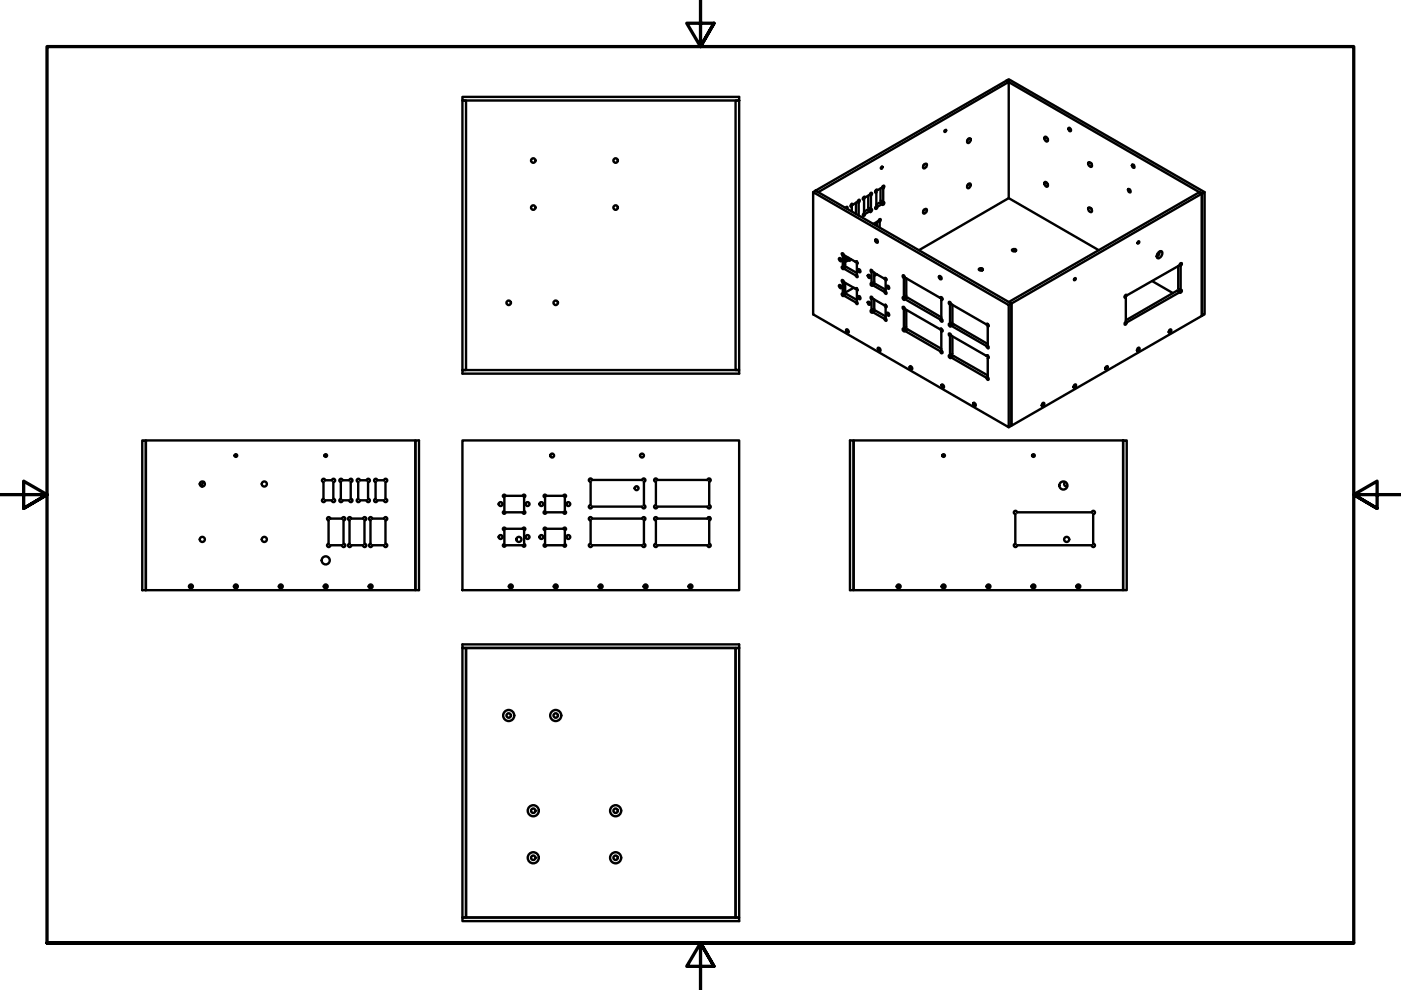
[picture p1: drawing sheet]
<svg xmlns="http://www.w3.org/2000/svg" width="297mm" height="210mm" viewBox="0 0 297 210" stroke-linecap="round" stroke-linejoin="round" font-family="sans-serif">
<!-- layer: Visible (ANSI) -->
<g fill="none" stroke="#000" stroke-width=".51">
<path d="M213.9 17.4l-.5-.3-40.5 23.3M98 20.5h58.7v.8h-58.7zM98 21.3h.8v57.2h-.8zM156 21.3h.7v57.2h-.7zM186.7 40v2.5l.6 .3M186.9 35.3l.2 .1-.3 .4v-.2zM187 39.8l.1-.3 .3-.2 .1 .2-.2 .5M187 39.8l.3 .2M187 39.8l-1 .6M187.3 40v2.8M195.9 34.9l-.1 .3M195.9 34.9l.5-.2a.62 .62 0 0 1 0 .7 .62 .62 0 0 1-.6 .3l-.1-.4z"/>
<path d="M200.3 27.7l.3-.2-.2 .5-.2-.1zM205.2 39.1l-.2 .3M205.2 29.5l-.2 .3M205.4 29.4l.1-.1a.53 .53 0 0 1 .3 .7 .53 .53 0 0 1-.7 .3l-.1-.4zM205.4 39l.1-.1a.53 .53 0 0 1 .3 .7 .53 .53 0 0 1-.7 .2l-.1-.3zM221.4 29.1a.54 .54 0 0 1 .7 .2 .54 .54 0 0 1-.1 .7l-.3-.1-.3-.4zM221.4 38.7a.54 .54 0 0 1 .7 .2 .54 .54 0 0 1-.1 .7l-.3-.1-.3-.4zM222 29.2l.2 .3M222 38.8l.2 .3M226.6 27.1a.39 .39 0 0 1 .4 .3 .39 .39 0 0 1-.1 .4l-.3-.1zM230.8 34.5a.57 .57 0 0 1 .6 .2 .57 .57 0 0 1-.1 .7l-.5-.3zM231.3 34.6l.2 .2"/>
<path d="M240.1 34.8l.3 .2 .1 .5a.39 .39 0 0 1-.5-.2 .39 .39 0 0 1 .1-.5zM172.4 40.7l41.5 24v25.9l-41.5-24zM172.9 40.4l41.5 24v25.9l-.5 .3M172.9 40.4l.6 .3 40.4-23.3v24.6M172.9 40.4l-.5 .3M177.9 54.8a.36 .36 0 0 1 .5 .1 .36 .36 0 0 1-.2 .5l-.3-.3zM178.7 56.6l-.3 .1 .3 .4 .2-.2M178.7 54.2v2.4M178.7 59.9v2.4M178.9 59.8l-.1-.3-.2-.2-.2 .2 .3 .4M178.9 54.1l-.1-.3-.3-.1 .2 .5M178.9 56.9l.6-.3 2.2 1.3"/>
<path d="M178.9 54.1l-.2 .1M178.9 59.8l-.2 .1M178.9 59.8l2.5 1.4M178.9 54.1l2.5 1.4M178.9 56.9l2.5 1.5M179 56.4l.2 .3M179.2 60v1.9l-.5 .4M179.2 54.3v1.9l-.5 .4M179.2 55l.3-.2 .5 .4M179.3 44.1l.3-.2v.4M179.9 54.6l-.3 .4M180 55.2l-.8 .3"/>
<path d="M180.3 43.7l.3 .1M180.4 55l-.3 .3-.1-.1M180.6 43.2l.2 .2M180.6 43.8v1M180.8 43.4l-.2-.2-.3 .3v.3h.3M181.4 55.5a.25 .25 0 0 1 .4 .1 .25 .25 0 0 1-.1 .3M181.5 43v2.4M181.7 58.3l.1 .5-.4-.4M181.7 55.4l-.3 .1M181.7 58.3l-.3 .1M181.7 55.9v2.4M181.8 42.8l.4-.5 .1 .2-.2 .5"/>
<path d="M181.8 42.8l.3 .2M181.8 42.8l-1 .6M181.9 55.8l-.2 .1M181.9 57.1a.38 .38 0 0 1 .5 .2 .38 .38 0 0 1-.1 .5l-.2-.1zM182.1 43v2.7M182.9 42.2l.3 .1M183.2 45.2l-.3 .6 .4-.1 .1-.3M183.2 45.2l.2 .2M183.2 41.8l.2 .1M183.2 42.3v2.9M183.4 41.9l-.1-.2-.4 .3v.3h.3M184.1 58.3h.2l.2 .5a.37 .37 0 0 1-.4-.1 .37 .37 0 0 1 0-.4z"/>
<path d="M184.1 41.5v2.5l.6 .4M184.3 44.2l-.2 .4M184.4 41.3l.1-.3 .3-.1 .1 .2-.2 .3M184.4 41.3l.3 .1M184.4 44.8l-.5-.3-.7 .4M184.4 44.8l-1 .6M184.4 41.3l-1 .6M184.7 44.4l.1-.1 .1 .2-.1 .3-.3 .2-.1-.2M184.7 41.4v3M184.8 57.7v2.4M185 57.6l-.1-.3-.2-.1-.1 .3 .2 .2M185 57.6l-.2 .1"/>
<path d="M185 57.6l2.5 1.5M185.1 59.9l.3 .4M185.4 57.8v2l-.6 .3M185.5 40.7l.3 .1M185.7 50.7l.3 .1 .1 .5a.39 .39 0 0 1-.5-.1 .39 .39 0 0 1 .1-.5zM185.8 43.7l-.3 .3v.2l.3 .1 .2-.4M185.8 43.7l.2 .2M185.8 40.2l.2 .2M185.8 40.8v2.9M185.9 58.1l-.5 .4M185.9 47v.9M186 40.4l-.2-.2-.3 .3v.3h.3"/>
<path d="M186.2 46.9l.3-.4h.2l-.2 .5M186.2 46.9l.3 .1M186.2 46.9l-1 .6M186.5 47v1.2M186.9 42.7l-.2 .4M187 43.3l-.5-.3-.7 .3M187 43.3l-1 .6M187.3 42.8l.2 .2-.1 .3-.3 .2-.1-.2M187.5 59.1l.1-.2 .4 .3v.2h-.2M187.8 59.4v2.4l-.3 .1-2.5-1.5M187.8 59l-.3 .1M188 59.3l-.2 .1"/>
<path d="M191.6 59v4M191.8 58.8l-.2-.4h-.2v.3l.2 .3M191.8 58.8l-.2 .2M191.8 58.8l7.5 4.4M192.2 59v3.7l-.6 .3M195.9 44.5l-.1 .2M195.9 44.5l.5-.2a.62 .62 0 0 1 0 .7 .62 .62 0 0 1-.6 .2l-.1-.3zM199.1 58.6a.37 .37 0 0 1 .5 .1 .37 .37 0 0 1-.1 .5l-.4-.3zM207.5 57.1l.3-.2 .5 .1a.42 .42 0 0 1-.3 .4 .42 .42 0 0 1-.5-.3zM213.9 42l-19.1 11.1M213.9 42l19.1 11.1M214.6 52.9l.3-.1 .5 .1a.41 .41 0 0 1-.4 .4 .41 .41 0 0 1-.4-.4z"/>
<path d="M227.7 59.2l.2-.2h.2l-.2 .4h-.2zM230.8 44a.6 .6 0 0 1 .6 .3 .6 .6 0 0 1-.1 .7l-.5-.3-.1-.5zM231.3 44.2l.2 .3M239.2 40.1a.43 .43 0 0 1 .4 .2 .43 .43 0 0 1 0 .5l-.3-.2zM241.4 51.2l.2 .1-.3 .4-.1-.3zM244.3 59.6l4.4 2.5M245.7 53.4l.4-.2a.57 .57 0 0 1 .4 .5 .57 .57 0 0 1-.2 .6l-.7 .5a.76 .76 0 0 1 .1-1.4zM245.9 53.3l-.2 .6-.5 .5M249.8 56.4v4.8l.5 .3M250.1 56.2l.2-.4h.3v.3l-.3 .3M250.1 56.2l.2 .2M250.1 56.2l-11.2 6.4"/>
<path d="M250.3 56.4v5.1M254.8 41.1l.6-.4v25.9l-.6 .4zM254.8 41.1l-40.9 23.6M255.4 40.7l-41.5-23.9-.5 .3 41.4 24M98 78.5h58.7v.7h-58.7zM177.9 60.5a.36 .36 0 0 1 .5 .2 .36 .36 0 0 1-.2 .4l-.3-.3zM178.7 62.3l-.1-.1a.27 .27 0 0 0-.1 .4 .27 .27 0 0 0 .4 0M178.9 62.6l.6-.3 2.2 1.3M178.9 62.6l2.5 1.5M179 62.1l.2 .4M179.4 69.9a.4 .4 0 0 1 .5 .2 .4 .4 0 0 1-.1 .5l-.4-.4zM181 61l-2 1.1"/>
<path d="M181.4 61.2l.1-.1 .2 .1 .2 .3-.2 .1M181.7 64l.2 .4-.2 .1-.3-.4M181.7 61.1l-.3 .1M181.7 64l-.3 .1M181.7 61.6v2.4M181.9 61.5l-.2 .1M181.9 62.8a.38 .38 0 0 1 .5 .2 .38 .38 0 0 1-.1 .5l-.2-.1zM184 64h.3l.2 .4v.2l-.4-.1zM184.8 60.1h-.2l.1 .4 .2 .1 .1-.2M184.8 65.8h-.2l.1 .4 .2 .1 .1-.2M184.8 63.4v2.4M185 63.3l-.1-.3-.2-.1-.1 .3 .2 .2"/>
<path d="M185 60.4l.5-.2 2.3 1.2M185 66.1l.5-.3 2.3 1.3M185 63.3l-.2 .1M185 66.1l2.5 1.5M185 63.3l2.5 1.4M185.1 65.6l.3 .3M185.4 63.5v1.9l-.6 .4M186.1 73.8a.4 .4 0 0 1 .5 .1 .4 .4 0 0 1-.1 .6l-.4-.4zM187.5 64.7l.3-.1 .2 .3v.2h-.2M187.8 61.8l.2 .2-.2 .3-.3-.4M187.8 67.5l.2 .2-.2 .3-.3-.4M187.8 67.5l-.3 .1"/>
<path d="M187.8 64.6l-.3 .1M187.8 65.1v2.4M188 65l-.2 .1M188 66.3a.38 .38 0 0 1 .5 .2 .38 .38 0 0 1-.1 .5l-.4-.4zM188 60.6a.38 .38 0 0 1 .5 .2 .38 .38 0 0 1-.1 .4l-.4-.3zM191.6 63h-.2v.3l.2 .3 .2-.2M191.6 69.7h-.2v.3l.2 .3 .2-.2M191.6 65.6v4.1M191.8 65.5l-.2-.4h-.2v.3l.2 .2M191.8 65.5l-.2 .1M191.8 63.4l.6-.3 7.2 4.2M191.8 70.1l.6-.3 7.2 4.1"/>
<path d="M191.8 70.1l7.5 4.4M191.8 65.5l7.5 4.3M191.8 63.4l7.5 4.3M191.9 62.8l.3 .5M191.9 69.5l.3 .4M192.2 65.7v3.7l-.6 .3M192.9 77.7a.36 .36 0 0 1 .5 .2 .36 .36 0 0 1-.2 .4l-.3-.3zM199.3 63.2l.2-.2 .3 .3v.2l-.2 .1M199.3 69.8l.2-.2 .3 .3v.4h-.2M199.6 74.3l.2 .3v.2l-.2 .1-.3-.4M199.6 67.6l.2 .3v.3h-.2l-.3-.5M199.6 74.3l-.3 .2"/>
<path d="M199.6 63l-.3 .2M199.6 67.6l-.3 .1M199.6 69.7l-.3 .1M199.6 63.6v4M199.6 70.3v4M199.8 63.4l-.2 .2M199.8 70.1l-.2 .2M201.4 75.3h-.1a.32 .32 0 0 0-.1 .4 .32 .32 0 0 0 .5 .1M201.4 68.7h-.2l.1 .4 .2 .2 .2-.2M201.4 64.6v4.1M201.4 71.3v4M201.7 75.2l.2 .4"/>
<path d="M201.7 64.5l-.4-.5-.1 .4 .2 .2M201.7 68.5l.2 .4M201.7 71.2l-.3-.5h-.2v.3l.2 .3M201.7 75.8l.5-.3 7.2 4.1M201.7 64.5l-.3 .1M201.7 69.1l.5-.4 7.2 4.2M201.7 71.2l-.3 .1M201.7 69.1l7.5 4.3M201.7 64.5l7.5 4.3M201.7 71.2l7.5 4.3M201.7 75.8l7.5 4.3M201.9 71.3v3.7l-.5 .3"/>
<path d="M201.9 64.6v3.8l-.5 .3M209.2 75.5l.1-.2 .3 .3v.3h-.2M209.2 68.8l.1-.2 .3 .3v.3l-.2 .1M209.4 73.3l.2 .2-.1 .4-.3-.5M209.4 80l.2 .2-.1 .4-.3-.5M209.4 75.3l-.2 .2M209.4 73.3l-.2 .1M209.4 68.7l-.2 .1M209.4 80l-.2 .1M209.4 69.3v4M209.4 75.9v4.1M209.6 75.8l-.2 .1"/>
<path d="M209.6 69.1l-.2 .2M213.9 64l40.4-23.3 .5 .4v25.9l-40.4 23.3v-25.9zM234.6 77.7l.2-.1a.38 .38 0 0 1 0 .5 .38 .38 0 0 1-.4 .2zM238.4 63l.3 .1M238.7 68.2l-.3 .3v.3h.3l.2-.4M238.7 62.5l.2 .1M238.7 68.2l.2 .2M238.7 63.1v5.1M238.9 62.6l-.2-.1-.3 .3v.3h.3M241.3 73.8l.2-.1a.41 .41 0 0 1 .1 .5 .41 .41 0 0 1-.5 .2zM247.9 70l.3-.2a.41 .41 0 0 1 .1 .5 .41 .41 0 0 1-.5 .2zM250.1 61.3l-.3 .5"/>
<path d="M250.1 61.9l-.5-.3-10.9 6.3M250.1 61.9l-11.2 6.5M250.3 61.5h.3v.3l-.3 .3-.2-.2M30.2 93.4h.7v31.7h-.7zM30.9 93.4h57.2v31.7h-57.2zM88.1 93.4h.7v31.7h-.7zM98 93.4h58.7v31.7h-58.7zM180.2 93.4h.8v31.7h-.8zM181 93.4h57.1v31.7h-57.1zM199.6 81.6a.39 .39 0 0 1 .5 .2 .39 .39 0 0 1-.1 .5l-.3-.2zM206.4 85.4l.4 .2 .1 .4a.39 .39 0 0 1-.5-.1 .39 .39 0 0 1 0-.5zM221 85.6l.2-.2a.4 .4 0 0 1 .1 .5 .4 .4 0 0 1-.4 .2z"/>
<path d="M227.7 81.7l.3-.2a.4 .4 0 0 1 .1 .5 .4 .4 0 0 1-.5 .2zM238.1 93.4h.8v31.7h-.8zM43.3 102.2a.86 .86 0 0 0-.5 1M69 101.9a.35 .35 0 0 0-.4-.4 .35 .35 0 0 0-.3 .4 .35 .35 0 0 0 .3 .3v3.6a.35 .35 0 0 0-.3 .3 .35 .35 0 0 0 .3 .4 .35 .35 0 0 0 .4-.4M69 101.8h1.4M69 106.1h1.4M69.7 110.3v5M69.7 115.3a.35 .35 0 0 0-.4 .3 .35 .35 0 0 0 .4 .4 .35 .35 0 0 0 .3-.4M70 110a.35 .35 0 0 0-.3-.4 .35 .35 0 0 0-.4 .4 .35 .35 0 0 0 .4 .3M70 115.6h2.5M70 110h2.5M70.4 101.9a.35 .35 0 0 1 .3-.4 .35 .35 0 0 1 .4 .4 .35 .35 0 0 1-.4 .3"/>
<path d="M70.7 102.2v3.6M70.7 105.8a.35 .35 0 0 1 .4 .3 .35 .35 0 0 1-.4 .4 .35 .35 0 0 1-.3-.4M72.3 102.2v3.6M72.3 105.8a.35 .35 0 0 0-.4 .3 .35 .35 0 0 0 .4 .4 .35 .35 0 0 0 .3-.4M72.5 110a.35 .35 0 0 1 .4-.4 .35 .35 0 0 1 .3 .4 .35 .35 0 0 1-.3 .3M72.6 101.9a.35 .35 0 0 0-.3-.4 .35 .35 0 0 0-.4 .4 .35 .35 0 0 0 .4 .3M72.6 101.8h1.4M72.6 106.1h1.4M72.8 110.3v5M72.9 115.3a.35 .35 0 0 1 .3 .3 .35 .35 0 0 1-.3 .4 .35 .35 0 0 1-.4-.4M74 101.9a.35 .35 0 0 1 .6-.3 .35 .35 0 0 1 0 .6h-.2v3.6a.35 .35 0 0 1 .3 .3 .35 .35 0 0 1-.3 .4 .35 .35 0 0 1-.4-.4M74.1 110.3v5"/>
<path d="M74.1 115.3a.35 .35 0 0 0-.3 .3 .35 .35 0 0 0 .3 .4 .35 .35 0 0 0 .4-.4M74.5 110a.35 .35 0 0 0-.4-.4 .35 .35 0 0 0-.3 .4 .35 .35 0 0 0 .3 .3M74.5 115.6h2.5M74.5 110h2.5M76.3 101.9a.35 .35 0 0 0-.3-.4 .35 .35 0 0 0-.4 .4 .35 .35 0 0 0 .4 .3l-.1 3.6a.35 .35 0 0 0-.3 .3 .35 .35 0 0 0 .4 .4 .35 .35 0 0 0 .3-.4M76.3 101.8h1.4M76.3 106.1h1.4M77 110a.35 .35 0 0 1 .3-.4 .35 .35 0 0 1 .4 .4 .35 .35 0 0 1-.4 .3M77.3 110.3v5M77.3 115.3a.35 .35 0 0 1 .4 .3 .35 .35 0 0 1-.4 .4 .35 .35 0 0 1-.3-.4M77.7 101.9a.35 .35 0 0 1 .4-.4 .35 .35 0 0 1 .3 .4 .35 .35 0 0 1-.3 .3M78 102.2v3.6"/>
<path d="M78.1 105.8a.35 .35 0 0 1 .3 .3 .35 .35 0 0 1-.3 .4 .35 .35 0 0 1-.4-.4M78.5 110.3v5M78.6 115.3a.35 .35 0 0 0-.4 .3 .35 .35 0 0 0 .4 .4 .35 .35 0 0 0 .3-.4M78.9 110a.35 .35 0 0 0-.3-.4 .35 .35 0 0 0-.4 .4 .35 .35 0 0 0 .4 .3M78.9 115.6h2.5M78.9 110h2.5M79.6 102.2v3.6M79.7 105.8a.35 .35 0 0 0-.4 .3 .35 .35 0 0 0 .4 .4 .35 .35 0 0 0 .3-.4M80 101.9a.35 .35 0 0 0-.3-.4 .35 .35 0 0 0-.4 .4 .35 .35 0 0 0 .4 .3M80 101.8h1.4M80 106.1h1.4M81.4 101.9a.35 .35 0 0 1 .5-.3 .35 .35 0 0 1 0 .6h-.2l.1 3.6a.35 .35 0 0 1 .3 .3 .35 .35 0 0 1-.3 .4 .35 .35 0 0 1-.4-.4"/>
<path d="M81.4 110a.35 .35 0 0 1 .5-.3 .35 .35 0 0 1 0 .6h-.2l.1 5a.35 .35 0 0 1 .3 .3 .35 .35 0 0 1-.3 .4 .35 .35 0 0 1-.4-.4M106.9 115.4a.29 .29 0 0 0-.3 .2 .29 .29 0 0 0 .3 .3 .29 .29 0 0 0 .3-.3M106.9 108.4a.29 .29 0 0 0-.3 .3 .29 .29 0 0 0 .3 .2 .29 .29 0 0 0 .3-.2M107.2 105.2a.29 .29 0 0 0-.3-.3 .29 .29 0 0 0-.3 .3 .29 .29 0 0 0 .3 .2v2.9M107.2 112.1a.29 .29 0 0 0-.3-.2 .29 .29 0 0 0-.3 .2 .29 .29 0 0 0 .3 .3v2.9M107.3 115.6h3.5M107.3 108.6h3.5M107.3 105.1h3.5M107.3 112.1h3.5M110.8 112.1a.29 .29 0 0 1 .3-.2 .29 .29 0 0 1 .3 .2 .29 .29 0 0 1-.3 .3M110.8 105.2a.29 .29 0 0 1 .3-.3 .29 .29 0 0 1 .3 .3 .29 .29 0 0 1-.3 .2M111.1 115.4a.29 .29 0 0 1 .3 .2 .29 .29 0 0 1-.3 .3 .29 .29 0 0 1-.3-.3"/>
<path d="M111.1 108.4a.29 .29 0 0 1 .3 .3 .29 .29 0 0 1-.3 .2 .29 .29 0 0 1-.3-.2M111.1 105.4v2.9M111.1 112.4v2.9M115.5 108.4a.29 .29 0 0 0-.2 .3 .29 .29 0 0 0 .2 .2 .29 .29 0 0 0 .3-.2M115.5 115.4a.29 .29 0 0 0-.2 .2 .29 .29 0 0 0 .2 .3 .29 .29 0 0 0 .3-.3M115.8 105.2a.29 .29 0 0 0-.3-.3 .29 .29 0 0 0-.2 .3 .29 .29 0 0 0 .2 .2l.1 2.9M115.8 112.1a.29 .29 0 0 0-.3-.2 .29 .29 0 0 0-.2 .2 .29 .29 0 0 0 .2 .3l.1 2.9M115.9 115.6h3.5M115.9 108.6h3.5M115.9 105.1h3.5M115.9 112.1h3.5M119.4 105.2a.29 .29 0 0 1 .3-.3 .29 .29 0 0 1 .3 .3 .29 .29 0 0 1-.3 .2l.1 2.9"/>
<path d="M119.4 112.1a.29 .29 0 0 1 .3-.2 .29 .29 0 0 1 .3 .2 .29 .29 0 0 1-.3 .3l.1 2.9M119.7 108.4a.29 .29 0 0 1 .3 .3 .29 .29 0 0 1-.3 .2 .29 .29 0 0 1-.3-.2M119.7 115.4a.29 .29 0 0 1 .3 .2 .29 .29 0 0 1-.3 .3 .29 .29 0 0 1-.3-.3M125.5 110a.35 .35 0 0 0-.3-.4 .35 .35 0 0 0-.4 .4 .35 .35 0 0 0 .4 .3v5h-.2a.35 .35 0 0 0 0 .6 .35 .35 0 0 0 .5-.3M125.5 107.4h10.6M125.5 115.6h10.6M125.5 110h10.6M136.1 110a.35 .35 0 0 1 .4-.4 .35 .35 0 0 1 .3 .4 .35 .35 0 0 1-.3 .3M136.5 102.1a.35 .35 0 0 0 .3-.3 .35 .35 0 0 0-.3-.4 .35 .35 0 0 0-.4 .4h-10.6a.35 .35 0 0 0-.3-.4 .35 .35 0 0 0-.4 .4 .35 .35 0 0 0 .4 .3v5h-.2a.35 .35 0 0 0 0 .6 .35 .35 0 0 0 .5-.3M136.5 115.3a.35 .35 0 0 1 .3 .3 .35 .35 0 0 1-.3 .4 .35 .35 0 0 1-.4-.4M136.5 107.1a.35 .35 0 0 1 .3 .3 .35 .35 0 0 1-.3 .4 .35 .35 0 0 1-.4-.4M136.5 102.1v5"/>
<path d="M136.5 110.3v5M139 102.1a.35 .35 0 0 1-.3-.3 .35 .35 0 0 1 .3-.4 .35 .35 0 0 1 .4 .4h10.6a.35 .35 0 0 1 .4-.4 .35 .35 0 0 1 .3 .4 .35 .35 0 0 1-.4 .3M139 115.3a.35 .35 0 0 0-.3 .3 .35 .35 0 0 0 .3 .4 .35 .35 0 0 0 .4-.4M139 107.1a.35 .35 0 0 0-.3 .3 .35 .35 0 0 0 .3 .4 .35 .35 0 0 0 .4-.4M139.1 102.1v5M139.1 110.3v5M139.4 110a.35 .35 0 0 0-.4-.4 .35 .35 0 0 0-.3 .4 .35 .35 0 0 0 .3 .3M139.4 107.4h10.6M139.4 115.6h10.6M139.4 110h10.6M150 110a.35 .35 0 0 1 .3-.4 .35 .35 0 0 1 .4 .4 .35 .35 0 0 1-.4 .3M150.2 109.7h.3"/>
<path d="M150.3 107.1a.35 .35 0 0 1 .4 .3 .35 .35 0 0 1-.4 .4 .35 .35 0 0 1-.3-.4M150.3 115.3a.35 .35 0 0 1 .4 .3 .35 .35 0 0 1-.4 .4 .35 .35 0 0 1-.3-.4M150.4 102.1v5M150.4 110.3v5M215.3 109v6.3M215.3 115.3a.35 .35 0 0 0-.4 .3 .35 .35 0 0 0 .4 .4 .35 .35 0 0 0 .3-.4M215.6 108.7a.35 .35 0 0 0-.3-.4 .35 .35 0 0 0-.4 .4 .35 .35 0 0 0 .4 .3M215.6 115.6h15.9M215.6 108.6h15.9M225.8 102.2a.54 .54 0 0 0-.1 .6 .54 .54 0 0 0 .5 .4M231.5 108.7a.35 .35 0 0 1 .5-.4 .35 .35 0 0 1 0 .7h-.2v6.3a.35 .35 0 0 1 .4 .3 .35 .35 0 0 1-.4 .4 .35 .35 0 0 1-.3-.4M98 136.6h58.7v.8h-58.7z"/>
<path d="M98 137.4h.8v57.1h-.8zM98.8 137.4h57.2v57.1h-57.2zM156 137.4h.7v57.1h-.7zM98 194.5h58.7v.8h-58.7z"/>
<circle cx="113.1" cy="34" r=".48"/>
<circle cx="130.5" cy="34" r=".48"/>
<circle cx="113.1" cy="44" r=".48"/>
<circle cx="130.5" cy="44" r=".48"/>
<circle cx="107.9" cy="64.2" r=".48"/>
<circle cx="117.8" cy="64.2" r=".48"/>
<circle cx="50" cy="96.6" r=".29"/>
<circle cx="69.1" cy="96.6" r=".29"/>
<circle cx="117.1" cy="96.6" r=".41"/>
<circle cx="136.1" cy="96.6" r=".41"/>
<circle cx="200.1" cy="96.6" r=".29"/>
<circle cx="219.1" cy="96.6" r=".29"/>
<circle cx="42.9" cy="114.4" r=".54"/>
<circle cx="42.9" cy="102.6" r=".54"/>
<circle cx="56" cy="102.6" r=".54"/>
<circle cx="56" cy="114.4" r=".54"/>
<circle cx="69.1" cy="118.8" r=".86"/>
<circle cx="106.1" cy="113.9" r=".41"/>
<circle cx="106.1" cy="106.9" r=".41"/>
<circle cx="110" cy="114.4" r=".54"/>
<circle cx="111.9" cy="106.9" r=".41"/>
<circle cx="111.9" cy="113.9" r=".41"/>
<circle cx="114.8" cy="113.9" r=".41"/>
<circle cx="114.8" cy="106.9" r=".41"/>
<circle cx="120.5" cy="113.9" r=".41"/>
<circle cx="120.5" cy="106.9" r=".41"/>
<circle cx="135" cy="103.5" r=".41"/>
<circle cx="225.5" cy="102.9" r=".86"/>
<circle cx="226.2" cy="114.4" r=".54"/>
<circle cx="40.5" cy="124.3" r=".29"/>
<circle cx="40.5" cy="124.3" r=".41"/>
<circle cx="50" cy="124.3" r=".29"/>
<circle cx="50" cy="124.3" r=".41"/>
<circle cx="59.5" cy="124.3" r=".29"/>
<circle cx="59.5" cy="124.3" r=".41"/>
<circle cx="69.1" cy="124.3" r=".29"/>
<circle cx="69.1" cy="124.3" r=".41"/>
<circle cx="78.6" cy="124.3" r=".29"/>
<circle cx="78.6" cy="124.3" r=".41"/>
<circle cx="108.3" cy="124.3" r=".29"/>
<circle cx="108.3" cy="124.3" r=".41"/>
<circle cx="117.8" cy="124.3" r=".29"/>
<circle cx="117.8" cy="124.3" r=".41"/>
<circle cx="127.3" cy="124.3" r=".29"/>
<circle cx="127.3" cy="124.3" r=".41"/>
<circle cx="136.9" cy="124.3" r=".29"/>
<circle cx="136.9" cy="124.3" r=".41"/>
<circle cx="146.4" cy="124.3" r=".29"/>
<circle cx="146.4" cy="124.3" r=".41"/>
<circle cx="190.5" cy="124.3" r=".41"/>
<circle cx="190.5" cy="124.3" r=".29"/>
<circle cx="200.1" cy="124.3" r=".41"/>
<circle cx="200.1" cy="124.3" r=".29"/>
<circle cx="209.6" cy="124.3" r=".41"/>
<circle cx="209.6" cy="124.3" r=".29"/>
<circle cx="219.1" cy="124.3" r=".41"/>
<circle cx="219.1" cy="124.3" r=".29"/>
<circle cx="228.6" cy="124.3" r=".41"/>
<circle cx="228.6" cy="124.3" r=".29"/>
<circle cx="107.9" cy="151.7" r="1.17"/>
<circle cx="107.9" cy="151.7" r=".48"/>
<circle cx="117.8" cy="151.7" r="1.17"/>
<circle cx="117.8" cy="151.7" r=".48"/>
<circle cx="113.1" cy="171.9" r="1.17"/>
<circle cx="113.1" cy="171.9" r=".48"/>
<circle cx="130.5" cy="171.9" r="1.17"/>
<circle cx="130.5" cy="171.9" r=".48"/>
<circle cx="113.1" cy="181.9" r="1.17"/>
<circle cx="113.1" cy="181.9" r=".48"/>
<circle cx="130.5" cy="181.9" r="1.17"/>
<circle cx="130.5" cy="181.9" r=".48"/>
</g>
<!-- layer: Border (ANSI) -->
<path d="M148.5 -.1v10l-2.9-5h5.8l-2.9 5 2.9-5M0 104.9h10l-5-2.9v5.8l5-2.9-5 2.9M297 104.9h-10l5-2.9v5.8l-5-2.9 5 2.9M10 199.9v-190h277v190h-277h277M151.4 204.9l-2.9-5 2.9 5h-5.8l2.9-5v10" fill="none" stroke="#000" stroke-width=".7"/>
</svg>
